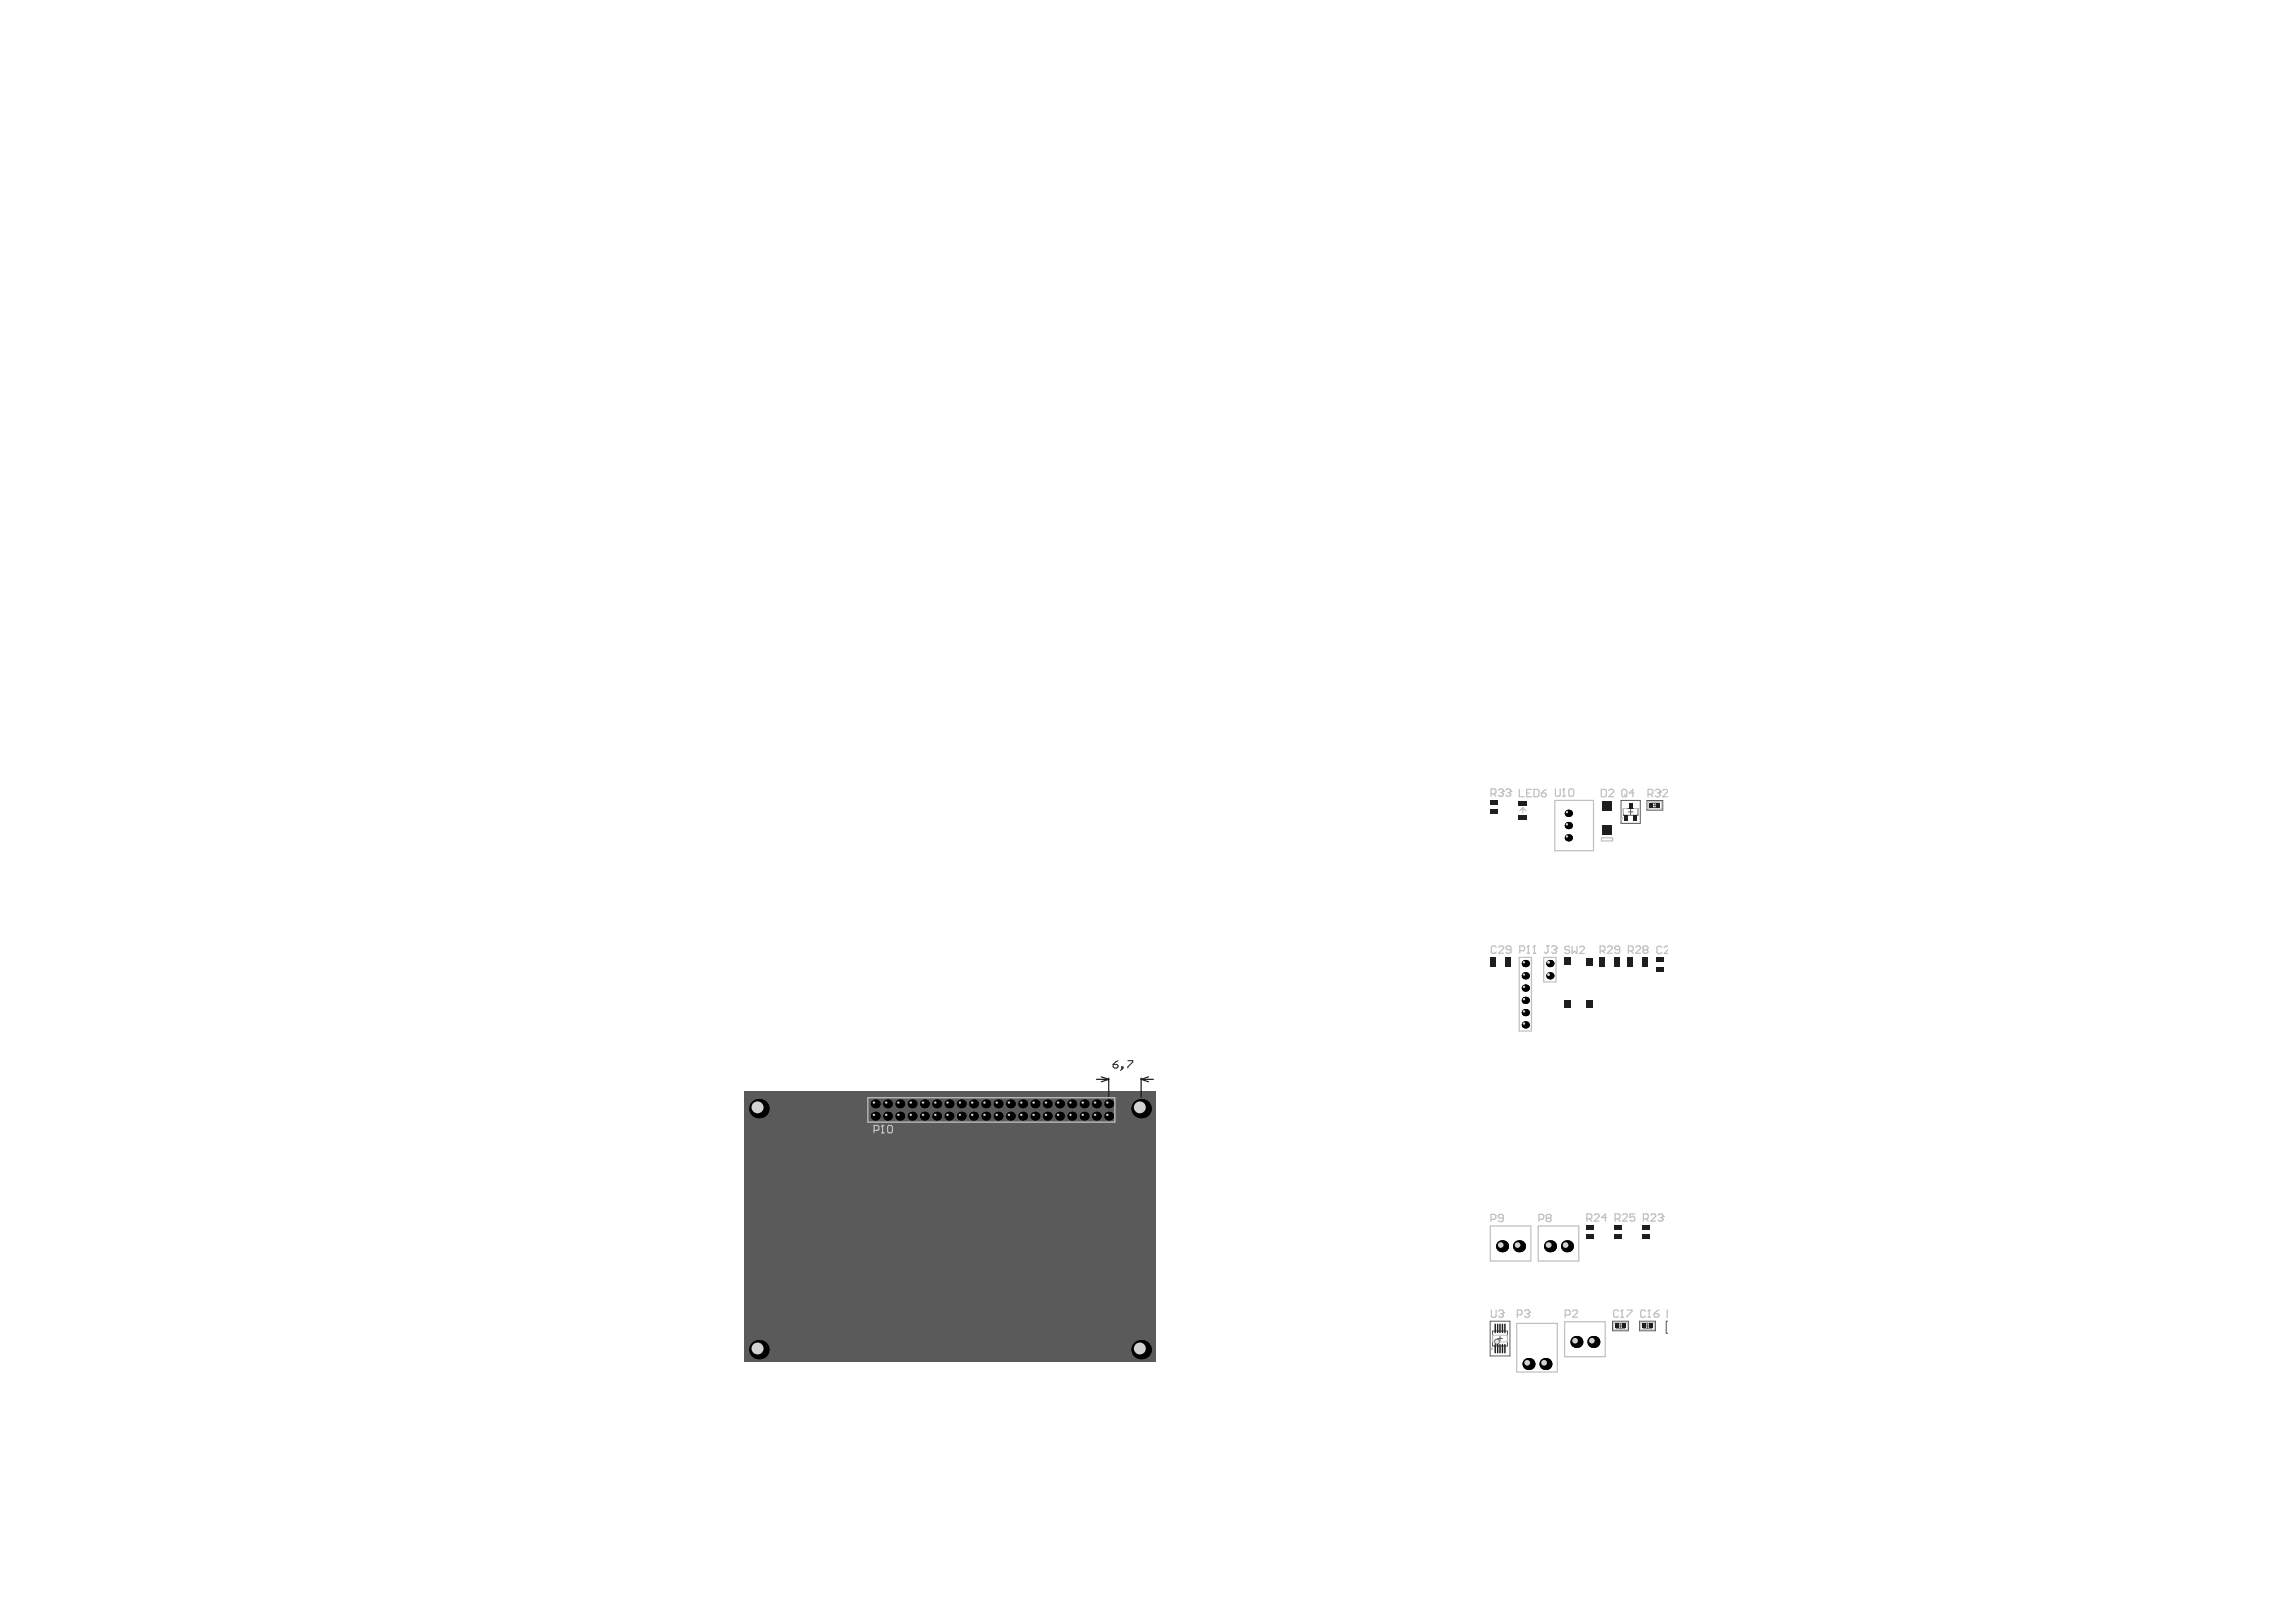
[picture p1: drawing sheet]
<svg xmlns="http://www.w3.org/2000/svg" width="297mm" height="210mm" viewBox="0 0 297 210" stroke-linecap="round" stroke-linejoin="round" font-family="sans-serif">
<g fill="none" stroke="#5a5a5a" stroke-width=".13">
<path d="M209.7 103.6h2.5v3h-2.5zM210 104.6h1.9v.9h-1.9zM210.7 105.1h.6M211 104.8v.6M213.1 103.6h2v1.2h-2zM213.6 103.9h1v.6h-1zM213.8 104.2h.6M214.1 103.9v.6M192.8 171h2.5v4.5h-2.5zM193.1 172.2h1.9v2h-1.9zM193.8 173.2h.6M194.1 172.9v.6"/>
<path d="M208.6 171h2.1v1.2h-2.1zM209.1 171.3h1.1v.6h-1.1zM209.4 171.6h.5M209.7 171.3v.6M212.1 171h2.1v1.2h-2.1zM212.6 171.3h1.1v.6h-1.1zM212.9 171.6h.5M213.1 171.3v.6M215.8 171h-.2v1.5h.2"/>
<circle cx="193.7" cy="173.6" r=".32"/>
</g>
<path d="M96.3 141.3h53.3v34.9h-53.3z" fill-rule="evenodd" fill="#5a5a5a"/>
<circle cx="197.3" cy="131" r=".47" fill="#000"/>
<circle cx="197.2" cy="130.9" r=".16" fill="#d2d2d2"/>
<circle cx="197.3" cy="124.7" r=".47" fill="#000"/>
<circle cx="197.2" cy="124.5" r=".16" fill="#d2d2d2"/>
<circle cx="200.5" cy="124.7" r=".47" fill="#000"/>
<circle cx="200.3" cy="124.5" r=".19" fill="#d2d2d2"/>
<circle cx="98.2" cy="174.7" r="1.24" fill="#000"/>
<circle cx="98" cy="174.5" r=".78" fill="#d2d2d2"/>
<circle cx="98.2" cy="143.5" r="1.24" fill="#000"/>
<circle cx="98" cy="143.3" r=".78" fill="#d2d2d2"/>
<circle cx="113.2" cy="144.4" r=".56" fill="#000"/>
<circle cx="113.1" cy="144.3" r=".16" fill="#d2d2d2"/>
<circle cx="113.2" cy="142.9" r=".56" fill="#000"/>
<circle cx="113.1" cy="142.7" r=".16" fill="#d2d2d2"/>
<circle cx="114.8" cy="144.4" r=".56" fill="#000"/>
<circle cx="114.7" cy="144.3" r=".16" fill="#d2d2d2"/>
<circle cx="114.8" cy="142.9" r=".56" fill="#000"/>
<circle cx="114.7" cy="142.7" r=".16" fill="#d2d2d2"/>
<circle cx="118" cy="144.4" r=".56" fill="#000"/>
<circle cx="117.8" cy="144.3" r=".16" fill="#d2d2d2"/>
<circle cx="118" cy="142.9" r=".56" fill="#000"/>
<circle cx="117.8" cy="142.7" r=".16" fill="#d2d2d2"/>
<circle cx="119.6" cy="144.4" r=".56" fill="#000"/>
<circle cx="119.4" cy="144.3" r=".16" fill="#d2d2d2"/>
<circle cx="119.6" cy="142.9" r=".56" fill="#000"/>
<circle cx="119.4" cy="142.7" r=".16" fill="#d2d2d2"/>
<circle cx="121.2" cy="144.4" r=".56" fill="#000"/>
<circle cx="121" cy="144.3" r=".16" fill="#d2d2d2"/>
<circle cx="121.2" cy="142.9" r=".56" fill="#000"/>
<circle cx="121" cy="142.7" r=".16" fill="#d2d2d2"/>
<circle cx="122.8" cy="144.4" r=".56" fill="#000"/>
<circle cx="122.6" cy="144.3" r=".16" fill="#d2d2d2"/>
<circle cx="122.8" cy="142.9" r=".56" fill="#000"/>
<circle cx="122.6" cy="142.7" r=".16" fill="#d2d2d2"/>
<circle cx="124.4" cy="144.4" r=".56" fill="#000"/>
<circle cx="124.2" cy="144.3" r=".15" fill="#d2d2d2"/>
<circle cx="124.4" cy="142.9" r=".56" fill="#000"/>
<circle cx="124.2" cy="142.7" r=".15" fill="#d2d2d2"/>
<circle cx="126" cy="144.4" r=".56" fill="#000"/>
<circle cx="125.8" cy="144.3" r=".16" fill="#d2d2d2"/>
<circle cx="126" cy="142.9" r=".56" fill="#000"/>
<circle cx="125.8" cy="142.7" r=".16" fill="#d2d2d2"/>
<circle cx="129.1" cy="144.4" r=".56" fill="#000"/>
<circle cx="129" cy="144.3" r=".16" fill="#d2d2d2"/>
<circle cx="129.1" cy="142.9" r=".56" fill="#000"/>
<circle cx="129" cy="142.7" r=".16" fill="#d2d2d2"/>
<circle cx="130.7" cy="144.4" r=".56" fill="#000"/>
<circle cx="130.5" cy="144.3" r=".16" fill="#d2d2d2"/>
<circle cx="130.7" cy="142.9" r=".56" fill="#000"/>
<circle cx="130.5" cy="142.7" r=".16" fill="#d2d2d2"/>
<circle cx="133.9" cy="144.4" r=".56" fill="#000"/>
<circle cx="133.7" cy="144.3" r=".16" fill="#d2d2d2"/>
<circle cx="133.9" cy="142.9" r=".56" fill="#000"/>
<circle cx="133.7" cy="142.7" r=".16" fill="#d2d2d2"/>
<circle cx="135.5" cy="144.4" r=".56" fill="#000"/>
<circle cx="135.3" cy="144.3" r=".16" fill="#d2d2d2"/>
<circle cx="135.5" cy="142.9" r=".56" fill="#000"/>
<circle cx="135.3" cy="142.7" r=".16" fill="#d2d2d2"/>
<circle cx="138.7" cy="144.4" r=".56" fill="#000"/>
<circle cx="138.5" cy="144.3" r=".15" fill="#d2d2d2"/>
<circle cx="138.7" cy="142.9" r=".56" fill="#000"/>
<circle cx="138.5" cy="142.7" r=".15" fill="#d2d2d2"/>
<circle cx="140.3" cy="144.4" r=".56" fill="#000"/>
<circle cx="140.1" cy="144.3" r=".16" fill="#d2d2d2"/>
<circle cx="140.3" cy="142.9" r=".56" fill="#000"/>
<circle cx="140.1" cy="142.7" r=".16" fill="#d2d2d2"/>
<circle cx="143.4" cy="144.4" r=".56" fill="#000"/>
<circle cx="143.3" cy="144.3" r=".16" fill="#d2d2d2"/>
<circle cx="143.4" cy="142.9" r=".56" fill="#000"/>
<circle cx="143.3" cy="142.7" r=".16" fill="#d2d2d2"/>
<circle cx="197.3" cy="132.6" r=".47" fill="#000"/>
<circle cx="197.2" cy="132.5" r=".16" fill="#d2d2d2"/>
<circle cx="197.3" cy="127.9" r=".47" fill="#000"/>
<circle cx="197.2" cy="127.7" r=".16" fill="#d2d2d2"/>
<circle cx="197.3" cy="129.5" r=".47" fill="#000"/>
<circle cx="197.2" cy="129.3" r=".16" fill="#d2d2d2"/>
<circle cx="206.1" cy="173.7" r=".78" fill="#000"/>
<circle cx="205.9" cy="173.5" r=".37" fill="#d2d2d2"/>
<circle cx="196.5" cy="161.3" r=".78" fill="#000"/>
<circle cx="196.3" cy="161.1" r=".37" fill="#d2d2d2"/>
<circle cx="194.3" cy="161.3" r=".78" fill="#000"/>
<circle cx="194.2" cy="161.1" r=".37" fill="#d2d2d2"/>
<circle cx="197.3" cy="126.3" r=".47" fill="#000"/>
<circle cx="197.2" cy="126.1" r=".15" fill="#d2d2d2"/>
<circle cx="199.9" cy="176.5" r=".78" fill="#000"/>
<circle cx="199.8" cy="176.4" r=".37" fill="#d2d2d2"/>
<circle cx="200.5" cy="161.3" r=".78" fill="#000"/>
<circle cx="200.4" cy="161.1" r=".37" fill="#d2d2d2"/>
<circle cx="200.5" cy="126.3" r=".47" fill="#000"/>
<circle cx="200.3" cy="126.1" r=".19" fill="#d2d2d2"/>
<circle cx="202.9" cy="106.8" r=".47" fill="#000"/>
<circle cx="202.7" cy="106.7" r=".15" fill="#d2d2d2"/>
<circle cx="116.4" cy="144.4" r=".56" fill="#000"/>
<circle cx="116.2" cy="144.3" r=".16" fill="#d2d2d2"/>
<circle cx="116.4" cy="142.9" r=".56" fill="#000"/>
<circle cx="116.2" cy="142.7" r=".16" fill="#d2d2d2"/>
<circle cx="127.5" cy="144.4" r=".56" fill="#000"/>
<circle cx="127.4" cy="144.3" r=".16" fill="#d2d2d2"/>
<circle cx="127.5" cy="142.9" r=".56" fill="#000"/>
<circle cx="127.4" cy="142.7" r=".16" fill="#d2d2d2"/>
<circle cx="132.3" cy="144.4" r=".56" fill="#000"/>
<circle cx="132.1" cy="144.3" r=".16" fill="#d2d2d2"/>
<circle cx="132.3" cy="142.9" r=".56" fill="#000"/>
<circle cx="132.1" cy="142.7" r=".16" fill="#d2d2d2"/>
<circle cx="137.1" cy="144.4" r=".56" fill="#000"/>
<circle cx="136.9" cy="144.3" r=".16" fill="#d2d2d2"/>
<circle cx="137.1" cy="142.9" r=".56" fill="#000"/>
<circle cx="136.9" cy="142.7" r=".16" fill="#d2d2d2"/>
<circle cx="141.8" cy="144.4" r=".56" fill="#000"/>
<circle cx="141.7" cy="144.3" r=".16" fill="#d2d2d2"/>
<circle cx="141.8" cy="142.9" r=".56" fill="#000"/>
<circle cx="141.7" cy="142.7" r=".16" fill="#d2d2d2"/>
<circle cx="147.6" cy="174.7" r="1.24" fill="#000"/>
<circle cx="147.5" cy="174.5" r=".77" fill="#d2d2d2"/>
<circle cx="147.6" cy="143.5" r="1.24" fill="#000"/>
<circle cx="147.5" cy="143.3" r=".77" fill="#d2d2d2"/>
<circle cx="203.9" cy="173.7" r=".78" fill="#000"/>
<circle cx="203.8" cy="173.5" r=".37" fill="#d2d2d2"/>
<circle cx="202.9" cy="108.4" r=".47" fill="#000"/>
<circle cx="202.7" cy="108.3" r=".15" fill="#d2d2d2"/>
<circle cx="197.7" cy="176.5" r=".78" fill="#000"/>
<circle cx="197.6" cy="176.4" r=".37" fill="#d2d2d2"/>
<circle cx="202.7" cy="161.3" r=".78" fill="#000"/>
<circle cx="202.5" cy="161.1" r=".37" fill="#d2d2d2"/>
<circle cx="202.9" cy="105.2" r=".47" fill="#000"/>
<circle cx="202.7" cy="105.1" r=".15" fill="#d2d2d2"/>
<path d="M141.8 139.7h1.6M142.5 139.4l.9 .3M143.4 139.5v2.6M143.4 139.7l-.9 .3M147.6 139.5v2.5M147.6 139.7l1 .3M147.6 139.7h1.6M148.6 139.4l-1 .3" fill="none" stroke="#1e1e1e" stroke-width=".16"/>
<path d="M144 137.7h.5l.1 .2v.2l-.1 .1h-.3l-.2-.1zM144.6 137.3l-.6 .4M145.1 138.1h.2v.1h-.2zM145.3 138.2l-.3 .3M145.9 137.3h.6v.1l-.6 .7v.1" fill="none" stroke="#1e1e1e" stroke-width=".13"/>
<circle cx="197.3" cy="131" r=".47" fill="#000"/>
<circle cx="197.2" cy="130.9" r=".16" fill="#d2d2d2"/>
<circle cx="197.3" cy="124.7" r=".47" fill="#000"/>
<circle cx="197.2" cy="124.5" r=".16" fill="#d2d2d2"/>
<circle cx="200.5" cy="124.7" r=".47" fill="#000"/>
<circle cx="200.3" cy="124.5" r=".19" fill="#d2d2d2"/>
<circle cx="98.2" cy="174.7" r="1.24" fill="#000"/>
<circle cx="98" cy="174.5" r=".78" fill="#d2d2d2"/>
<circle cx="98.2" cy="143.5" r="1.24" fill="#000"/>
<circle cx="98" cy="143.3" r=".78" fill="#d2d2d2"/>
<circle cx="113.2" cy="144.4" r=".56" fill="#000"/>
<circle cx="113.1" cy="144.3" r=".16" fill="#d2d2d2"/>
<circle cx="113.2" cy="142.9" r=".56" fill="#000"/>
<circle cx="113.1" cy="142.7" r=".16" fill="#d2d2d2"/>
<circle cx="114.8" cy="144.4" r=".56" fill="#000"/>
<circle cx="114.7" cy="144.3" r=".16" fill="#d2d2d2"/>
<circle cx="114.8" cy="142.9" r=".56" fill="#000"/>
<circle cx="114.7" cy="142.7" r=".16" fill="#d2d2d2"/>
<circle cx="118" cy="144.4" r=".56" fill="#000"/>
<circle cx="117.8" cy="144.3" r=".16" fill="#d2d2d2"/>
<circle cx="118" cy="142.9" r=".56" fill="#000"/>
<circle cx="117.8" cy="142.7" r=".16" fill="#d2d2d2"/>
<circle cx="119.6" cy="144.4" r=".56" fill="#000"/>
<circle cx="119.4" cy="144.3" r=".16" fill="#d2d2d2"/>
<circle cx="119.6" cy="142.9" r=".56" fill="#000"/>
<circle cx="119.4" cy="142.7" r=".16" fill="#d2d2d2"/>
<circle cx="121.2" cy="144.4" r=".56" fill="#000"/>
<circle cx="121" cy="144.3" r=".16" fill="#d2d2d2"/>
<circle cx="121.2" cy="142.9" r=".56" fill="#000"/>
<circle cx="121" cy="142.7" r=".16" fill="#d2d2d2"/>
<circle cx="122.8" cy="144.4" r=".56" fill="#000"/>
<circle cx="122.6" cy="144.3" r=".16" fill="#d2d2d2"/>
<circle cx="122.8" cy="142.9" r=".56" fill="#000"/>
<circle cx="122.6" cy="142.7" r=".16" fill="#d2d2d2"/>
<circle cx="124.4" cy="144.4" r=".56" fill="#000"/>
<circle cx="124.2" cy="144.3" r=".15" fill="#d2d2d2"/>
<circle cx="124.4" cy="142.9" r=".56" fill="#000"/>
<circle cx="124.2" cy="142.7" r=".15" fill="#d2d2d2"/>
<circle cx="126" cy="144.4" r=".56" fill="#000"/>
<circle cx="125.8" cy="144.3" r=".16" fill="#d2d2d2"/>
<circle cx="126" cy="142.9" r=".56" fill="#000"/>
<circle cx="125.8" cy="142.7" r=".16" fill="#d2d2d2"/>
<circle cx="129.1" cy="144.4" r=".56" fill="#000"/>
<circle cx="129" cy="144.3" r=".16" fill="#d2d2d2"/>
<circle cx="129.1" cy="142.9" r=".56" fill="#000"/>
<circle cx="129" cy="142.7" r=".16" fill="#d2d2d2"/>
<circle cx="130.7" cy="144.4" r=".56" fill="#000"/>
<circle cx="130.5" cy="144.3" r=".16" fill="#d2d2d2"/>
<circle cx="130.7" cy="142.9" r=".56" fill="#000"/>
<circle cx="130.5" cy="142.7" r=".16" fill="#d2d2d2"/>
<circle cx="133.9" cy="144.4" r=".56" fill="#000"/>
<circle cx="133.7" cy="144.3" r=".16" fill="#d2d2d2"/>
<circle cx="133.9" cy="142.9" r=".56" fill="#000"/>
<circle cx="133.7" cy="142.7" r=".16" fill="#d2d2d2"/>
<circle cx="135.5" cy="144.4" r=".56" fill="#000"/>
<circle cx="135.3" cy="144.3" r=".16" fill="#d2d2d2"/>
<circle cx="135.5" cy="142.9" r=".56" fill="#000"/>
<circle cx="135.3" cy="142.7" r=".16" fill="#d2d2d2"/>
<circle cx="138.7" cy="144.4" r=".56" fill="#000"/>
<circle cx="138.5" cy="144.3" r=".15" fill="#d2d2d2"/>
<circle cx="138.7" cy="142.9" r=".56" fill="#000"/>
<circle cx="138.5" cy="142.7" r=".15" fill="#d2d2d2"/>
<circle cx="140.3" cy="144.4" r=".56" fill="#000"/>
<circle cx="140.1" cy="144.3" r=".16" fill="#d2d2d2"/>
<circle cx="140.3" cy="142.9" r=".56" fill="#000"/>
<circle cx="140.1" cy="142.7" r=".16" fill="#d2d2d2"/>
<circle cx="143.4" cy="144.4" r=".56" fill="#000"/>
<circle cx="143.3" cy="144.3" r=".16" fill="#d2d2d2"/>
<circle cx="143.4" cy="142.9" r=".56" fill="#000"/>
<circle cx="143.3" cy="142.7" r=".16" fill="#d2d2d2"/>
<circle cx="197.3" cy="132.6" r=".47" fill="#000"/>
<circle cx="197.2" cy="132.5" r=".16" fill="#d2d2d2"/>
<circle cx="197.3" cy="127.9" r=".47" fill="#000"/>
<circle cx="197.2" cy="127.7" r=".16" fill="#d2d2d2"/>
<circle cx="197.3" cy="129.5" r=".47" fill="#000"/>
<circle cx="197.2" cy="129.3" r=".16" fill="#d2d2d2"/>
<circle cx="206.1" cy="173.7" r=".78" fill="#000"/>
<circle cx="205.9" cy="173.5" r=".37" fill="#d2d2d2"/>
<circle cx="196.5" cy="161.3" r=".78" fill="#000"/>
<circle cx="196.3" cy="161.1" r=".37" fill="#d2d2d2"/>
<circle cx="194.3" cy="161.3" r=".78" fill="#000"/>
<circle cx="194.2" cy="161.1" r=".37" fill="#d2d2d2"/>
<circle cx="197.3" cy="126.3" r=".47" fill="#000"/>
<circle cx="197.2" cy="126.1" r=".15" fill="#d2d2d2"/>
<circle cx="199.9" cy="176.5" r=".78" fill="#000"/>
<circle cx="199.8" cy="176.4" r=".37" fill="#d2d2d2"/>
<circle cx="200.5" cy="161.3" r=".78" fill="#000"/>
<circle cx="200.4" cy="161.1" r=".37" fill="#d2d2d2"/>
<circle cx="200.5" cy="126.3" r=".47" fill="#000"/>
<circle cx="200.3" cy="126.1" r=".19" fill="#d2d2d2"/>
<circle cx="202.9" cy="106.8" r=".47" fill="#000"/>
<circle cx="202.7" cy="106.7" r=".15" fill="#d2d2d2"/>
<circle cx="116.4" cy="144.4" r=".56" fill="#000"/>
<circle cx="116.2" cy="144.3" r=".16" fill="#d2d2d2"/>
<circle cx="116.4" cy="142.9" r=".56" fill="#000"/>
<circle cx="116.2" cy="142.7" r=".16" fill="#d2d2d2"/>
<circle cx="127.5" cy="144.4" r=".56" fill="#000"/>
<circle cx="127.4" cy="144.3" r=".16" fill="#d2d2d2"/>
<circle cx="127.5" cy="142.9" r=".56" fill="#000"/>
<circle cx="127.4" cy="142.7" r=".16" fill="#d2d2d2"/>
<circle cx="132.3" cy="144.4" r=".56" fill="#000"/>
<circle cx="132.1" cy="144.3" r=".16" fill="#d2d2d2"/>
<circle cx="132.3" cy="142.9" r=".56" fill="#000"/>
<circle cx="132.1" cy="142.7" r=".16" fill="#d2d2d2"/>
<circle cx="137.1" cy="144.4" r=".56" fill="#000"/>
<circle cx="136.9" cy="144.3" r=".16" fill="#d2d2d2"/>
<circle cx="137.1" cy="142.9" r=".56" fill="#000"/>
<circle cx="136.9" cy="142.7" r=".16" fill="#d2d2d2"/>
<circle cx="141.8" cy="144.4" r=".56" fill="#000"/>
<circle cx="141.7" cy="144.3" r=".16" fill="#d2d2d2"/>
<circle cx="141.8" cy="142.9" r=".56" fill="#000"/>
<circle cx="141.7" cy="142.7" r=".16" fill="#d2d2d2"/>
<circle cx="147.6" cy="174.7" r="1.24" fill="#000"/>
<circle cx="147.5" cy="174.5" r=".77" fill="#d2d2d2"/>
<circle cx="147.6" cy="143.5" r="1.24" fill="#000"/>
<circle cx="147.5" cy="143.3" r=".77" fill="#d2d2d2"/>
<circle cx="203.9" cy="173.7" r=".78" fill="#000"/>
<circle cx="203.8" cy="173.5" r=".37" fill="#d2d2d2"/>
<circle cx="202.9" cy="108.4" r=".47" fill="#000"/>
<circle cx="202.7" cy="108.3" r=".15" fill="#d2d2d2"/>
<circle cx="197.7" cy="176.5" r=".78" fill="#000"/>
<circle cx="197.6" cy="176.4" r=".37" fill="#d2d2d2"/>
<circle cx="202.7" cy="161.3" r=".78" fill="#000"/>
<circle cx="202.5" cy="161.1" r=".37" fill="#d2d2d2"/>
<circle cx="202.9" cy="105.2" r=".47" fill="#000"/>
<circle cx="202.7" cy="105.1" r=".15" fill="#d2d2d2"/>
<g fill="#1e1e1e">
<path d="M196.5 105.5h1.1v.6h-1.1z" fill-rule="evenodd"/>
<path d="M210.7 103.9h.4v.7h-.4z" fill-rule="evenodd"/>
<path d="M213.4 171.3h.5v.6h-.5z" fill-rule="evenodd"/>
<path d="M213.4 103.9h.5v.6h-.5z" fill-rule="evenodd"/>
<path d="M214.3 103.9h.5v.6h-.5z" fill-rule="evenodd"/>
</g>
<path d="M193.4 174v1.1" fill="none" stroke="#1e1e1e" stroke-width=".19"/>
<g fill="#1e1e1e">
<path d="M192.8 123.9h.8v1.3h-.8z" fill-rule="evenodd"/>
<path d="M192.8 104.8h1v.5h-1z" fill-rule="evenodd"/>
<path d="M192.8 103.6h.9v.6h-.9z" fill-rule="evenodd"/>
</g>
<path d="M194.1 174v1.1M194.4 174v1.1M194.7 174v1.1" fill="none" stroke="#1e1e1e" stroke-width=".19"/>
<g fill="#1e1e1e">
<path d="M196.5 103.6h1.1v.6h-1.1z" fill-rule="evenodd"/>
<path d="M206.9 123.9h.8v1.3h-.8z" fill-rule="evenodd"/>
<path d="M210.6 123.9h.7v1.3h-.7z" fill-rule="evenodd"/>
<path d="M214.3 123.9h.9v.6h-.9z" fill-rule="evenodd"/>
<path d="M214.3 125.2h.9v.6h-.9z" fill-rule="evenodd"/>
</g>
<path d="M193.4 171.4v1M194.1 171.4v1M194.4 171.4v1M194.7 171.4v1" fill="none" stroke="#1e1e1e" stroke-width=".19"/>
<g fill="#1e1e1e">
<path d="M205.2 159.8h1v.5h-1z" fill-rule="evenodd"/>
<path d="M205.2 158.6h.9v.6h-.9z" fill-rule="evenodd"/>
<path d="M209.9 171.3h.5v.6h-.5z" fill-rule="evenodd"/>
<path d="M208.9 171.3h.5v.6h-.5z" fill-rule="evenodd"/>
<path d="M212.4 171.3h.5v.6h-.5z" fill-rule="evenodd"/>
<path d="M208.9 159.8h.9v.5h-.9z" fill-rule="evenodd"/>
<path d="M212.5 159.8h1v.5h-1z" fill-rule="evenodd"/>
<path d="M208.9 158.6h.9v.6h-.9z" fill-rule="evenodd"/>
<path d="M212.5 158.6h1v.6h-1z" fill-rule="evenodd"/>
</g>
<path d="M193.8 174v1.1" fill="none" stroke="#1e1e1e" stroke-width=".19"/>
<g fill="#1e1e1e">
<path d="M194.7 123.9h.8v1.3h-.8z" fill-rule="evenodd"/>
<path d="M202.4 129.4h.8v1h-.8z" fill-rule="evenodd"/>
<path d="M202.3 123.9h.9v1h-.9z" fill-rule="evenodd"/>
<path d="M205.2 129.4h.8v1h-.8z" fill-rule="evenodd"/>
<path d="M205.2 123.9h.8v1h-.8z" fill-rule="evenodd"/>
<path d="M208.8 123.9h.7v1.3h-.7z" fill-rule="evenodd"/>
<path d="M212.4 123.9h.8v1.3h-.8z" fill-rule="evenodd"/>
</g>
<path d="M193.8 171.4v1" fill="none" stroke="#1e1e1e" stroke-width=".19"/>
<g fill="#1e1e1e">
<path d="M210.2 105.5h.4v.8h-.4z" fill-rule="evenodd"/>
<path d="M211.4 105.5h.4v.8h-.4z" fill-rule="evenodd"/>
<path d="M207.3 106.8h1.2v1.2h-1.2z" fill-rule="evenodd"/>
<path d="M207.3 103.6h1.2v1.3h-1.2z" fill-rule="evenodd"/>
</g>
<g fill="none" stroke="#c0c0c0" stroke-width=".16">
<path d="M192.9 102.7h.5l.1-.1v-.4l-.1-.1h-.5v.9M193.2 102.7l.3 .3M193.9 102.2l.1-.1h.3l.2 .1v.2M194.2 102.6h.1M194.3 102.6l.2 .1v.2l-.2 .1h-.3l-.1-.1M194.5 102.4h.1M194.5 102.4l-.2 .2M194.8 102.2l.2-.1h.3l.1 .1v.2M195.1 102.6h.2M195.3 102.6l.1 .1v.2l-.1 .1h-.3l-.2-.1M195.4 102.4h.1M195.4 102.4l-.1 .2"/>
<path d="M196.6 102.2v.9h.6M197 104.5l.4 .4M197 104.5l-.4 .4M197 104.5v.7M197.5 102.6h.3M198.1 102.2h-.6v.9h.6M198.5 102.2h.4l.2 .1v.6l-.2 .2h-.4zM199.4 102.6h.5l.2 .2v.1l-.2 .2h-.3l-.2-.2zM200.1 102.2l-.7 .4M201.1 103.6h5.1v6.5h-5.1zM201.2 102.1v.8l.2 .1h.3l.1-.1v-.8M202.2 103h.3"/>
<path d="M202.3 102.1h.1M202.3 102.1v.9M202.3 102.1l-.1 .1M203 102.2l.1-.1h.3l.2 .1v.7l-.2 .1h-.3l-.1-.1zM207.2 102.2h.4l.2 .1v.6l-.2 .2h-.4zM207.2 108.4h1.4v.4h-1.4zM208.1 102.3l.2-.1h.3l.2 .1v.2l-.7 .6h.7M209.8 102.3l.2-.1h.3l.1 .1v.6l-.1 .2h-.3l-.2-.2zM210.1 102.8l.3 .3M211.4 102.6h-.6l.4-.4v.9M213.2 102.8h.5l.1-.2v-.3l-.1-.1h-.5v.9M213.5 102.8l.3 .3"/>
<path d="M214.1 102.3l.2-.1h.3l.2 .1v.2M214.5 102.6h.1M214.6 102.6l.2 .2v.1l-.2 .2h-.3l-.2-.2M214.8 102.5h.1M214.8 102.5l-.2 .1M215.1 102.3l.2-.1h.3l.1 .1v.2l-.6 .6h.6M193.6 122.6l-.2-.2h-.3l-.2 .2v.6l.2 .2h.3l.2-.2M193.9 122.6l.1-.2h.4l.1 .2v.1l-.6 .7h.6M195.5 122.9h-.5l-.2-.2v-.1l.2-.2h.3l.2 .2v.6l-.2 .2h-.3l-.2-.2M196.5 123.9h1.6v9.5h-1.6zM196.6 123h.5l.1-.1v-.3l-.1-.2h-.5v1M197.6 123.4h.3"/>
<path d="M197.7 122.4h.1M197.7 122.4l-.1 .2M197.7 122.4v1M198.4 123.4h.3M198.5 122.4h.1M198.5 122.4v1M198.5 122.4l-.1 .2M199.7 123.9h1.6v3.2h-1.6zM200.1 122.4h.3M200.3 122.4v.8l-.2 .2h-.2l-.1-.2M200.7 122.6l.2-.2h.3l.2 .2v.1M201.1 122.9h.1"/>
<path d="M201.2 122.9l.2 .1v.2l-.2 .2h-.3l-.2-.2M201.4 122.7h.1M201.4 122.7l-.2 .2M203.1 122.6l-.2-.1h-.3l-.2 .1v.2l.2 .1h.3l.2 .2v.1l-.2 .2h-.3l-.2-.2M203.4 122.5v.9l.3-.3 .3 .3v-.9M204.3 122.6l.2-.1h.3l.2 .1v.2l-.7 .6h.7M207 123.1h.5l.1-.2v-.3l-.1-.2h-.5v1M207.3 123.1l.3 .3M208 122.6l.1-.2h.3l.2 .2v.1l-.6 .7h.6M209.5 122.9h-.4l-.2-.2v-.1l.2-.2h.3l.1 .2v.6l-.1 .2h-.3l-.2-.2M210.7 123.1h.4l.2-.2v-.3l-.2-.2h-.4v1M211 123.1l.3 .3"/>
<path d="M211.6 122.6l.2-.2h.3l.1 .2v.1l-.6 .7h.6M212.7 122.9l-.1-.2v-.1l.1-.2h.3l.2 .2v.1l-.2 .2M212.7 122.9l-.1 .2v.1l.1 .2h.3l.2-.2v-.1l-.2-.2M212.7 122.9h.3M215 122.6l-.2-.1h-.3l-.1 .1v.6l.1 .2h.3l.2-.2M215.8 122.5h-.3l-.2 .1M215.8 122.9l-.5 .5h.5M112.3 142.1h31.9v3.1h-31.9zM113.1 146.3h.5l.1-.2v-.3l-.1-.2h-.5v1M114 146.6h.3M114.2 145.6h.1M114.2 145.6l-.2 .2"/>
<path d="M114.2 145.6v1M114.8 145.8l.2-.2h.3l.2 .2v.6l-.2 .2h-.3l-.2-.2zM192.8 158.7h5.2v4.5h-5.2zM192.9 157.8h.5l.1-.2v-.3l-.1-.1h-.5v.9M194.5 157.6h-.5l-.2-.1v-.2l.2-.1h.3l.2 .1v.6l-.2 .2h-.3l-.2-.2M199 158.7h5.2v4.5h-5.2zM199.1 157.8h.5l.1-.2v-.3l-.1-.1h-.5v.9M200.2 157.6l-.2-.1v-.2l.2-.1h.3l.2 .1v.2l-.2 .1M200.2 157.6l-.2 .2v.1l.2 .2h.3l.2-.2v-.1l-.2-.2M200.2 157.6h.3M205.3 157.7h.5l.1-.1v-.4l-.1-.1h-.5v.9M205.6 157.7l.3 .3"/>
<path d="M206.3 157.2l.1-.1h.3l.2 .1v.2l-.6 .6h.6M207.8 157.6h-.6l.5-.5v.9M209 157.7h.4l.2-.1v-.4l-.2-.1h-.4v.9M209.3 157.7l.3 .3M209.9 157.2l.2-.1h.3l.1 .1v.2l-.6 .6h.6M211.5 157.1h-.6v.5l.3-.2h.1l.2 .2v.3l-.2 .1h-.3l-.1-.1M212.6 157.7h.5l.1-.1v-.4l-.1-.1h-.5v.9M212.9 157.7l.3 .3M213.6 157.2l.1-.1h.3l.2 .1v.2l-.6 .6h.6M214.5 157.2l.2-.1h.3l.2 .1v.2M214.8 157.6h.2M215 157.6l.2 .1v.2l-.2 .1h-.3l-.2-.1"/>
<path d="M215.2 157.4h.1M215.2 157.4l-.2 .2M192.9 169.5v.8l.2 .2h.3l.2-.2v-.8M193.9 169.7l.1-.2h.3l.2 .2v.2M194.2 170h.1M194.3 170l.2 .2v.1l-.2 .2h-.3l-.1-.2M194.5 169.9h.1M194.5 169.9l-.2 .1M196.2 171.3h5.3v6.2h-5.3zM196.3 170.2h.5l.1-.2v-.3l-.1-.2h-.5v1M197.2 169.7l.2-.2h.3l.2 .2v.1M197.6 170h.1"/>
<path d="M197.7 170l.2 .2v.1l-.2 .2h-.3l-.2-.2M197.9 169.8h.1M197.9 169.8l-.2 .2M202.4 171h5.3v4.6h-5.3zM202.5 170.2h.5l.1-.2v-.3l-.1-.2h-.5v1M203.5 169.7l.1-.2h.3l.2 .2v.2l-.6 .6h.6M209.4 169.7l-.2-.2h-.3l-.1 .2v.6l.1 .2h.3l.2-.2M209.7 170.5h.3M209.9 169.5h.1M209.9 169.5v1M209.9 169.5l-.2 .2M210.5 169.5h.6v.2l-.6 .6v.2"/>
<path d="M212.9 169.7l-.2-.2h-.3l-.1 .2v.6l.1 .2h.3l.2-.2M213.2 170.5h.3M213.4 169.5h.1M213.4 169.5v1M213.4 169.5l-.2 .2M214 170h.5l.1 .2v.1l-.1 .2h-.4l-.1-.2zM214.6 169.5l-.6 .5M215.7 169.5v1h.1"/>
<circle cx="209.8" cy="105.9" r=".08"/>
<circle cx="193" cy="174.5" r=".08"/>
</g>
<path d="M210.5 104.6h-.5v.7M211.4 104.6h.5v.7M213.2 103.8l.1-.1h1.6l.1 .1v.8l-.1 .1h-1.6l-.1-.1zM193.1 172.8h1.9v.9h-1.9zM208.8 171.1h1.7v1h-1.7zM212.3 171.1h1.7v1h-1.7z" fill="none" stroke="#c0c0c0" stroke-width=".13"/>
</svg>
